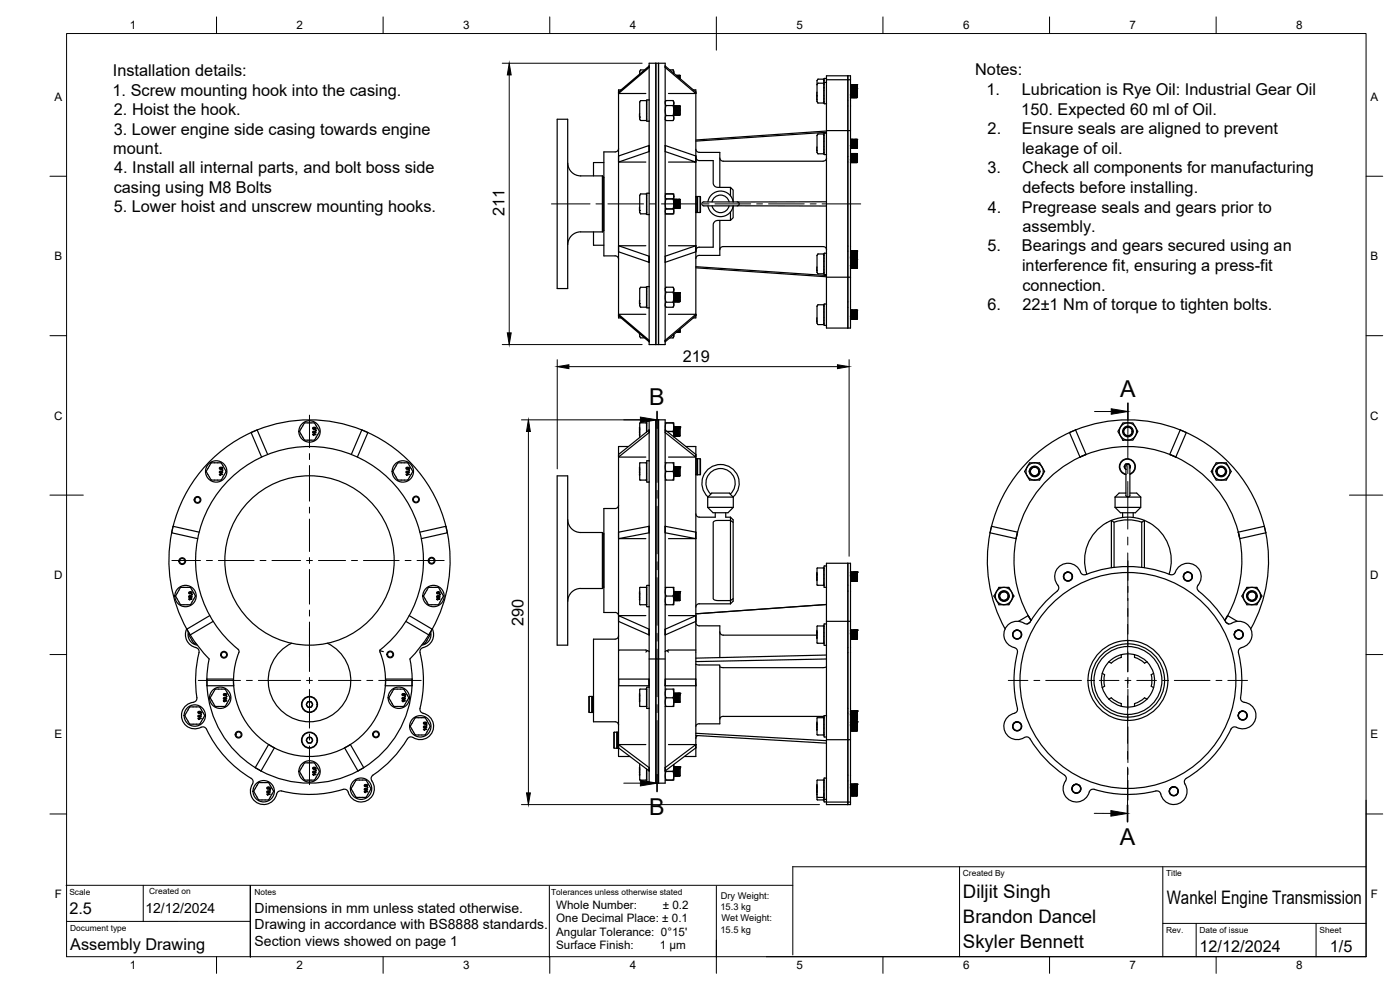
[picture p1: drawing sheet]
<svg xmlns="http://www.w3.org/2000/svg" width="420mm" height="297mm" viewBox="0 0 420 297" stroke-linecap="round" stroke-linejoin="round" font-family="sans-serif">
<defs><g id="words">
<g font-size="7">
<text x="336.2" y="119">A</text>
<text x="194.8" y="121.5">B</text>
<text x="194.8" y="244.5">B</text>
<text x="336.1" y="253.6">A</text>
</g>
<g font-size="5.6">
<text x="289" y="269.5">Diljit Singh</text>
<text x="350.2" y="271.3">Wankel Engine Transmission</text>
<text x="289" y="277.1">Brandon Dancel</text>
<text x="289" y="284.6">Skyler Bennett</text>
</g>
<g font-size="4.9">
<text x="33.9" y="22.8">Installation details:</text>
<text x="292.7" y="22.6">Notes:</text>
<text x="33.8" y="28.7">1. Screw mounting hook into the casing.</text>
<text x="296" y="28.5">1.</text>
<text x="306.7" y="28.5">Lubrication is Rye Oil: Industrial Gear Oil</text>
<text x="34.2" y="34.6">2. Hoist the hook.</text>
<text x="306.5" y="34.4">150. Expected 60 ml of Oil.</text>
<text x="34.1" y="40.4">3. Lower engine side casing towards engine</text>
<text x="296.4" y="40.3">2.</text>
<text x="306.7" y="40.3">Ensure seals are aligned to prevent</text>
<text x="34" y="46.2">mount.</text>
<text x="306.7" y="46.2">leakage of oil.</text>
<text x="34.2" y="52.1">4. Install all internal parts, and bolt boss side</text>
<text x="296.3" y="52">3.</text>
<text x="306.8" y="52">Check all components for manufacturing</text>
<text x="34.1" y="57.9">casing using M8 Bolts</text>
<text x="306.9" y="57.9">defects before installing.</text>
<text x="34.1" y="63.7">5. Lower hoist and unscrew mounting hooks.</text>
<text x="151.4" y="64.9" transform="rotate(-90 151.4 64.9)">211</text>
<text x="296.5" y="63.8">4.</text>
<text x="306.7" y="63.8">Pregrease seals and gears prior to</text>
<text x="306.9" y="69.6">assembly.</text>
<text x="296.4" y="75.4">5.</text>
<text x="306.7" y="75.4">Bearings and gears secured using an</text>
<text x="306.7" y="81.3">interference fit, ensuring a press-fit</text>
<text x="306.9" y="87.2">connection.</text>
<text x="296.4" y="93.1">6.</text>
<text x="306.9" y="93.1">22±1 Nm of torque to tighten bolts.</text>
<text x="204.9" y="108.6">219</text>
<text x="157.1" y="187.7" transform="rotate(-90 157.1 187.7)">290</text>
<text x="20.8" y="274.1">2.5</text>
<text x="21.1" y="285">Assembly Drawing</text>
<text x="360" y="285.5">12/12/2024</text>
<text x="399.1" y="285.7">1/5</text>
</g>
<g font-size="4.2">
<text x="43.6" y="273.8">12/12/2024</text>
<text x="76.4" y="273.8">Dimensions in mm unless stated otherwise.</text>
<text x="76.4" y="278.8">Drawing in accordance with BS8888 standards.</text>
<text x="76.4" y="283.8">Section views showed on page 1</text>
</g>
<g font-size="3.5">
<text x="39" y="8.8">1</text>
<text x="89" y="8.8">2</text>
<text x="139" y="8.8">3</text>
<text x="189" y="8.8">4</text>
<text x="239" y="8.8">5</text>
<text x="289" y="8.8">6</text>
<text x="339" y="8.8">7</text>
<text x="389" y="8.8">8</text>
<text x="16.3" y="30.2">A</text>
<text x="411.3" y="30.2">A</text>
<text x="16.3" y="78">B</text>
<text x="411.3" y="78">B</text>
<text x="16.2" y="125.9">C</text>
<text x="411.2" y="125.9">C</text>
<text x="16.2" y="173.7">D</text>
<text x="411.2" y="173.7">D</text>
<text x="16.3" y="221.6">E</text>
<text x="411.3" y="221.6">E</text>
<text x="16.4" y="269.4">F</text>
<text x="411.4" y="269.4">F</text>
<text x="166.9" y="272.7">Whole Number:</text>
<text x="198.9" y="272.7">± 0.2</text>
<text x="166.9" y="276.7">One Decimal Place: ± 0.1</text>
<text x="166.9" y="280.7">Angular Tolerance: 0°15'</text>
<text x="166.9" y="284.7">Surface Finish:</text>
<text x="198" y="284.7">1 μm</text>
<text x="39" y="290.8">1</text>
<text x="89" y="290.8">2</text>
<text x="139" y="290.8">3</text>
<text x="189" y="290.8">4</text>
<text x="239" y="290.8">5</text>
<text x="289" y="290.8">6</text>
<text x="339" y="290.8">7</text>
<text x="389" y="290.8">8</text>
</g>
<g font-size="2.8">
<text x="216.3" y="269.8">Dry Weight:</text>
<text x="216.2" y="273.1">15.3 kg</text>
<text x="216.2" y="279.8">15.5 kg</text>
<text x="216.5" y="276.5">Wet Weight:</text>
</g>
<g font-size="2.5">
<text x="289" y="262.9">Created By</text>
<text x="350" y="262.9">Title</text>
<text x="20.8" y="268.4">Scale</text>
<text x="44.8" y="268.2">Created on</text>
<text x="76.4" y="268.6">Notes</text>
<text x="165.4" y="268.6">Tolerances unless otherwise stated</text>
<text x="21.1" y="279.3">Document type</text>
<text x="350" y="279.9">Rev.</text>
<text x="360" y="279.9">Date of issue</text>
<text x="396" y="279.9">Sheet</text>
</g>
</g></defs>
<!-- layer: Visible -->
<g fill="none" stroke="#000" stroke-width=".36">
<path d="M194.8 19.8v.4M194.8 19.8l-9.2 7.8v.5l9.2-7.9M196.8 19h-2v84.4h2M196.8 19v84.4M196.8 19h.8v84.4h-.8M197.6 19h2v84.4h-2zM199.6 19.8l9.2 7.8v.4M199.6 19.8v.4M199.6 19.8v.4l9.2 7.9h-8.2M167.2 35.8h3.2v50.8h-3.2zM185.6 28.1h8.2M186.4 27h-.8v68.4h.8"/>
<path d="M192 34.1l-.1 1M192 30.6h.1M192 30.6l.2-.4 1.8 .1-.1 5.9h-1.6l-.3-.5v-5M193.4 21h-1.2l-.2 .4v.8M194 35.8h.1M194 30.6h.1M194.2 30h.6M194.2 30l-.1 6.3h.7M194.8 30h.1M199.6 35.8l.3 .4M199.9 30.2h2.1a1.33 1.33 0 0 1 0 1.5h-2.1a1.33 1.33 0 0 1 0-1.5zM199.9 31.7a5 5 0 0 0 0 3h2.1a5 5 0 0 0 0-3"/>
<path d="M199.9 34.7a1.33 1.33 0 0 0 0 1.5h2.1a1.33 1.33 0 0 0 0-1.5M199.9 30.2l-.3 .4M201 21h1l.2 1M202 30.2l.2 .4v5.2l-.2 .4M202.2 34.5h1.8M202.2 31.8h1.8M202.2 31.8l.3 2.7M202.3 31.8l.2 2.7zM202.6 31.8l.3 2.7M202.7 31.8l.2 2.7zM203 22.6h.1M203.1 31.8l.2 2.7-.2-2.7"/>
<path d="M203.1 22.6h.9M203.1 31.8l.2 2.7zM203.1 22.6h.1M203.5 31.8l.2 2.7M203.5 22.6v.5zM203.5 31.8l.2 2.7zM203.5 22.6l.1 .5M203.9 31.8l.1 2.5zM203.9 22.6v.9zM203.9 22.6l.1 .9zM204 33.1l-.1-1.3 .1 1.6M204 34.2v.3"/>
<path d="M204 31.8v1.3M204 33.1v1.2M204 31.8v2.7M204 22.6v.9M204 22.6l.1 1M208.1 27h.7v68.4h-.7M245.1 28.7h.1M245.1 29.9h.1M245.2 25.4v5.1l.3 .4h1.6M245.2 28.9v1M245.2 27.7v1M245.4 25l-.2 .4"/>
<path d="M245.5 25h1.6M245.5 23.8h1.6M245.5 24.9l-.1 .1M245.5 23.7l-.3 .5v1.2M247.1 24.9l.1 .2M247.1 23.7l.1 .5M247.2 25.4v.8M247.2 26.2l-.1 4.7M247.2 24.2v1.2M247.2 26.2v.3M247.2 30.5h.1M247.2 25.3h.1"/>
<path d="M247.2 24.1h.1M247.3 23.6v7.5M247.3 31l.1 .1M247.4 40h.7M247.4 23.5l.7 .1M247.4 24.7l.7 .1M247.4 40h-.1M247.4 23.5l-.1 .1M247.4 24.7l-.1 .1M248 39.7l-39.2 2.6M248 39.3l-39.2 2.7M248 23.9h7.2"/>
<path d="M248 39.2h7.2M248.1 31l-.7 .1M254.4 22.7v60.5zM255.2 23.9v-1.2h-7.2v60.5M255.2 28.3l.1 1-.1-1M255.2 29.2l.1 .1M255.2 29.1l.1 .2M255.2 39.2v44M255.2 23.9v15.3M255.2 29.3h2M255.2 26.6h2M255.2 25.4h2"/>
<path d="M255.5 26.6l.2 2.7-.2-2.7M255.5 25.4l.1 1.2zM255.5 26.6l.2 2.7M255.9 26.6l.2 2.7M255.9 25.4l.1 1.2zM255.9 26.6l.2 2.7zM256.3 26.6l.2 2.7M256.3 25.4l.1 1.2zM256.3 26.6l.2 2.7zM256.7 26.6l.2 2.7M256.7 25.4l.1 1.2zM257.1 26.6l.1 2.4z"/>
<path d="M257.1 26.6l.1 1.3M257.1 26.6l.1 1.5M257.1 25.4l.1 1.2M257.2 26.6l-.1-1.2 .1 1.2M257.2 29v.3M257.2 26.6v1.3M257.2 27.9v1.1M257.2 25.4v1.2M257.2 25.4l.1 1.3M257.2 26.6l.1 .1M257.3 26.7l-.1 2.6M170.4 48.9a3.9 3.9 0 0 0 3.9 3.9h6.5"/>
<path d="M180.8 52.8v16.8M180.8 52.8l.4 .4M181.2 53.2v16M181.2 53.2h.1M181.2 48.8h-3.1v4M185.6 44.6a1.01 1.01 0 0 1-1 1h-3.4v31.2h3.4a.97 .97 0 0 1 1 1M185.6 46.8l9.2-3.1v1.8l-9.2 3.1zM185.6 48.6h8.2M192.3 58.2h1.6M193.9 58.2v6h-1.6l-.3-.5v-5l.3-.5M194 58.6h.1M194.8 43.6v1.9"/>
<path d="M194.8 58h-.7v6.3h.7M199.6 58.2h2.6v1.5h-2.6M199.9 58.2h2.1a1.33 1.33 0 0 1 0 1.5h-2.1a1.33 1.33 0 0 1 0-1.5zM199.9 59.7a5 5 0 0 0 0 3h2.1a5 5 0 0 0 0-3M202.2 59.7v3h-2.6M202.2 59.8h1.8M202.2 59.8l.3 2.7-.2-2.7M202.2 59.8h.1M202.3 59.8l.2 2.7zM202.6 59.8l.3 2.7M202.7 59.8l.2 2.7M203.1 59.8l.2 2.7-.2-2.7"/>
<path d="M203.1 59.8h.1M203.1 59.8l.2 2.7zM203.5 59.8l.2 2.7M203.9 59.8l.1 2.5-.1-2.5M203.9 59.8l.1 1.3M203.9 59.8l.1 1.6M204 59.8v1.3M204 59.8v2.7M208.8 44.8a.98 .98 0 0 0 1 .9h6.2v10.5M208.8 46.8l-9.2-3.1v1.8l9.2 3.1h-8.2M208.8 47.2a1.01 1.01 0 0 0 1 1h4.2v6.6a1.41 1.41 0 0 0 1.4 1.4h3.8M208.8 46.8v1.8"/>
<path d="M208.9 59v4.8M208.9 59h-.1M208.9 59h.3M209.2 59v4.8M209.2 59v4.7l-.3 .1M209.4 59l.8 .1-.1 4.7M209.4 59v4.8M209.4 59l-.2 .1M210.1 59v4.8M216 47.4a.98 .98 0 0 0 1 1M217 48.4h30M219.2 58.8v-2.6l.8 .8v3.6"/>
<path d="M245.1 45.1v.1M245.2 44.1l-.1 1.1M245.4 40.3l-.2 .4v5l.3 .5h1.6M247.1 40.2l-1.7 .1M247.1 40.2l.1 .1M247.2 40.6l-.1 5.6M247.2 40.3v.3M247.2 40.6h.1M247.2 45.8h.1M247.3 40.1v6.2M247.3 46.3l.1 .1M248.1 47.4a.98 .98 0 0 1-1.1 1"/>
<path d="M248.1 46.3l-.7 .1M255.2 47.8l.1 1-.1-1M255.3 48.8h.1M255.2 43.5l.1 1-.1-.9M255.2 44.4l.1 .1M255.2 48.8h2M255.2 46.1h2M255.2 44.5h2M255.2 41.8h2M255.5 46.1l.2 2.7-.2-2.7M255.5 41.8l.2 2.7M255.5 46.1h.1"/>
<path d="M255.5 46.1l.2 2.7M255.9 46.1l.2 2.7M255.9 41.8l.2 2.7M255.9 46.1h.1M255.9 41.8l.2 2.7zM256.3 46.1l.2 2.7M256.3 41.8l.2 2.7M256.3 46.1h.1M256.3 41.8l.2 2.7zM256.7 46.1l.2 2.7-.2-2.7M256.7 41.8l.2 2.7M256.7 46.1h.1"/>
<path d="M256.7 41.8l.2 2.7zM257.1 46.1l.1 2.4zM257.1 41.8l.1 2.5zM257.1 46.1h.1M257.1 46.1l.1 1.3M257.1 46.1l.1 1.5M257.2 48.5v.3M257.2 46.1v1.3M257.2 47.4v1.1M257.2 46.1v2.7M257.2 43.1l-.1-1.3 .1 1.6M257.2 44.2v.3"/>
<path d="M257.2 41.8v1.3M257.2 43.1v1.2M257.2 41.8v2.7M178.1 69.6v4h3.1M180.8 69.6h-6.5a3.9 3.9 0 0 0-3.9 3.8M181.2 69.2h.1M181.2 69.2l-.4 .4M185.6 73.7l9.2 3.2v1.8l-9.2-3.1zM185.6 73.7h8.2M192 62.1l-.1 1M194 63.8h.1M194.8 76.9v1.8"/>
<path d="M199.6 76.9l9.2-3.2v1.9l-9.2 3.1zM199.9 62.7a1.33 1.33 0 0 0 0 1.5h2.1a1.33 1.33 0 0 0 0-1.5M200.6 73.7h8.2M202.2 62.7v1.5h-2.6M202.2 62.5h1.8M204 61.1v1.4M208.8 63.7l.1 .1M209.2 63.6l.2 .2M209.4 63.8h.7M209.8 74.2a1.01 1.01 0 0 0-1 1M211.2 60.6h10M211.2 60.6a.64 .64 0 0 0-.5 .8 .64 .64 0 0 0 .9 .4h8.6a1.09 1.09 0 0 0 1.6-.9l-.6-.3"/>
<path d="M212.5 61.8a3.8 3.8 0 0 0 3.7 3.2 3.8 3.8 0 0 0 3.8-3.2v3.5l-.8 .8M212.5 60.6a3.8 3.8 0 0 1 3.7-3.3 3.8 3.8 0 0 1 3.8 3.3M213.7 61.8a2.64 2.64 0 0 0 2.5 2 2.64 2.64 0 0 0 2.6-2M213.7 60.6a2.64 2.64 0 0 1 2.5-2.1 2.64 2.64 0 0 1 2.6 2.1M216 66.1v10.5h-6.2a.98 .98 0 0 0-1 1M216 74.9a.97 .97 0 0 1 1-.9h30a.98 .98 0 0 1 1.1 .9M219.2 63.6v2.5M219.2 66.1h-3.8a1.41 1.41 0 0 0-1.4 1.4v6.7h-4.2M221.4 61.8h26.6M245.4 76.3l-.2 .4v5l.3 .5h1.6M245.5 76.2h1.6M245.5 76.2l-.1 .1"/>
<path d="M247.1 76.2l.1 .4M247.2 76.6l-.1 5.6M247.2 76.6h.1M247.3 76.1v6.2M247.4 76h.7M247.4 76h-.1M248 60.5l-26.6 .1M255.2 77l.1 .8-.1-.7M255.2 79.5l.1 1-.1-.9M255.2 75.3h2M255.2 77.8h2M255.5 75.3l.1 2.5z"/>
<path d="M255.5 77.8l.2 2.7M255.5 75.3h.1M255.5 75.3l.2 2.5zM255.9 75.3l.1 2.5zM255.9 77.8l.2 2.7M255.9 75.3l.2 2.5zM255.9 77.8l.2 2.7zM256.3 75.3l.1 2.5zM256.3 77.8l.2 2.7M256.3 75.3l.2 2.5zM256.3 77.8l.2 2.7zM256.7 75.3l.1 2.5z"/>
<path d="M256.7 77.8l.2 2.7M256.7 75.3l.2 2.5zM256.7 77.8l.2 2.7zM257.1 75.3l.1 2.5zM257.1 77.8l.1 2.5zM257.2 76.6l-.1-1.3 .1 1.6M257.2 75.3v1.3M257.2 76.6v1.2M257.2 75.3l.1 2.6M257.2 79.1l-.1-1.3 .1 1.6M257.2 77.8v1.3M257.2 79.1v1.2"/>
<path d="M257.2 77.8v2.7M257.2 77.7v.1M185.6 94.3l9.2 7.8v.5l-9.2-7.9zM185.6 94.3h8.2M192 90.1l-.1 1.1M194 86.3v5.4M194 86.6h.1M194 91.8h.1M194 86.3l-1.7-.1-.3 .5v5l.3 .5h1.6l.1-.5M194.8 86h-.7v6.3h.7M199.6 91.8l.3 .4M199.9 86.2h2.1a1.33 1.33 0 0 1 0 1.5h-2.1a1.33 1.33 0 0 1 0-1.5z"/>
<path d="M199.9 87.7a5 5 0 0 0 0 3h2.1a5 5 0 0 0 0-3M199.9 90.7a1.33 1.33 0 0 0 0 1.5h2.1a1.33 1.33 0 0 0 0-1.5M199.9 86.2l-.3 .4M200.6 94.3h8.2M202 86.2l.2 .4v5.2l-.2 .4M202.2 90.5h1.8M202.2 87.8h1.8M202.2 87.8l.3 2.7zM202.3 87.8l.2 2.7M202.6 87.8l.3 2.7M202.9 90.5h.1M202.9 90.5l-.2-2.7 .2 2.7"/>
<path d="M203 99.7h1M203.1 87.8l.2 2.7M203.2 99.5l.1 .2zM203.3 99.5v.2zM203.5 87.8l.2 2.7M203.6 99.2l.1 .5M203.7 90.5h.1M203.7 90.5l-.2-2.7 .2 2.7M203.9 87.8l.1 2.5zM204 98.9v.6zM204 99.4v.3M204 89.1l-.1-1.3 .1 1.6"/>
<path d="M204 89.1v1.4M204 87.8v1.3M204 87.8v2.7M204 98.8v.7M204.1 98.7l-.1 1M208.8 80.4l39.2 2.6M208.8 80l39.2 2.7M208.8 94.3l-9.2 7.8M208.8 94.3v.4l-9.2 7.9v-.5M245.1 81.1l.1 .1M245.1 96.4h.1M245.2 95.4l-.1 1"/>
<path d="M245.2 80.1v1M245.4 91.5l-.2 .4v5.1l.3 .4h1.6M247.1 91.4l-1.7 .1M247.1 91.4l.1 .2M247.2 91.9l-.1 5.5M247.2 91.6v.3M247.2 91.8h.1M247.2 97h.1M247.2 81.8h.1M247.3 91.3v6.2M247.3 82.3l.1 .1M247.3 97.5l.1 .1"/>
<path d="M247.4 91.2l.7 .1M247.4 91.2l-.1 .1M248 83.2v15.2h7.2v-15.2M248 83.2h7.2M248.1 82.3l-.7 .1M248.1 97.5l-.7 .1M254.4 83.2v15.2zM255.2 94.7l.1 1.1-.1-1M255.2 95.7l.1 .1M255.2 95.6l.1 .2M255.2 80.4l.1 .1M255.2 95.8h2"/>
<path d="M255.2 93.1h2M255.2 80.5h2M255.5 93.1l.2 2.7M255.9 93.1l.2 2.7M255.9 93.1l.2 2.7zM256.3 93.1l.2 2.7M256.3 93.1l.2 2.7zM256.7 93.1l.2 2.7M256.7 93.1l.2 2.7zM257.1 93.1l.1 2.4zM257.2 94.4l-.1-1.3 .1 1.5M257.2 95.5v.3"/>
<path d="M257.2 93.1v1.3M257.2 94.4v1.1M257.2 93.1v2.7M257.2 80.2v.3M191.9 100.1l.1 .2M191.9 100.3l.1 .1M192 100.1l.2 1.2 1.2 .1M194.8 102.1v.5M199.6 102.1v.5M201 101.4h1l.2-1-.2 1M63.3 138.9l-1.4 2.5M63.5 138.9h2.8"/>
<path d="M63.5 138.8l-.2 .1M66.3 138.8l.1 .1M66.4 138.9l1.4 2.5M80.3 136.4l-3.1-7.4-1.8 .8 3.1 7.3M89.9 129.4l1.4 2.6M91.3 126.9l-1.4 2.5M91.4 126.9h3l1.4 2.5M93.8 130.3l1 .1h-.8l.1 .3zM93.9 129.5l.1-.1a.42 .42 0 0 1 .6-.1 .42 .42 0 0 1 .1 .6 .46 .46 0 0 1-.6 .1 .46 .46 0 0 1-.2-.5zM93.9 128.3h.1a.44 .44 0 0 1 .6-.2 .44 .44 0 0 1 .1 .7v-.4l-.3-.1a.31 .31 0 0 1-.1 .5 .31 .31 0 0 1-.4-.1 .31 .31 0 0 1 0-.4zM94 129.5l.7 .1a.41 .41 0 0 1-.4 .3 .41 .41 0 0 1-.3-.3zM95.8 129.5l-1.4 2.5h-3"/>
<path d="M95.9 129.4v.1M105.4 136.4l3.2-7.4 1.8 .8-3.1 7.3M119.3 138.9l-1.4 2.5M119.5 138.9h2.8M119.5 138.8l-.1 .1M122.3 138.8l.1 .1M122.4 138.9l1.4 2.5M185.6 137.1h8.2M188.6 134h-3v61M192 128.8h.1M191.9 128.5v.3M191.9 129.7l.1 .2"/>
<path d="M191.9 129.9l.1 .1M191.9 130.4l.1 .3M191.9 130.4h.1M192 129v.2M192 130.3v1M192 128.2v.3M192 129.3v.4M192 130.3l-.1 .1M192.1 138.9h1.9M192.1 126.9h1.8M192.1 138.8l-.1 3.5M192.1 126.9l-.1 3.4"/>
<path d="M193.9 126.9h.1M193.9 138.8l.1 .2M193.9 126.9l.1 .1M194 138.9v.1M194 139v4.9M194 126.9v.1M194 127v2.6M194 138.9h.1M194 126.9h.1M194.8 126h4.8v109h-4.8zM194.8 129v.8M194.8 129l-9.2 7.4v.7l9.2-7.3"/>
<path d="M194.8 126.3l-.7 .1v3.2M194.8 138.3h-.7v6.3h.7M199.6 138.9h2.6v3.9M199.6 126.9h2.6v2.6h-2h1.8a3.7 3.7 0 0 0 0-2.6h-2.1l-.3 1.3 .1 .9M199.9 138.9a3.8 3.8 0 0 0 0 2.6h2.1a3.8 3.8 0 0 0 0-2.6M202 129.5l.2 1.6v-1.6M202.2 128.1h.2M202.2 130.8h1.8M202.4 128.1l.2 2.7M202.4 128.1h1.6M202.4 128.1l.2 2.7zM202.8 128.1l.2 2.7"/>
<path d="M203.2 128.1l.1 2.7zM203.2 128.1l.2 2.7M203.6 128.1l.2 2.7zM203.6 128.1l.2 2.7M204 128.1v.6zM204 128.6v2.2M204 128.1v.6M204 128.1v2.7M204 128.1v.1M205.8 134h3v69.8M208.8 137.1v-.8l-9.2-7.3v.8l9.2 7.3h-8.2M208.9 137.6v4.8"/>
<path d="M208.9 137.6l-.1 .1M208.9 137.6h.3M209.2 137.6v4.8M209.2 137.6v4.8h-.3M209.4 137.6l.8 .2-.1 4.6M209.4 137.6v4.8M209.4 137.6l-.2 .2M210.1 137.6v4.8M309 138.9h2.2a.79 .79 0 0 1 1.2 .6l.7 1.3a.79 .79 0 0 1 0 1.3l-.7 1.3a.79 .79 0 0 1-1.2 .6h-1.4a.79 .79 0 0 1-1.2-.6l-.7-1.3a.79 .79 0 0 1 0-1.3zM321 129.8l1.8-.8 3.1 7.4-1.8 .7M321 129.8l3.1 7.3M321 129.8a42.2 42.2 0 0 0-23.4 28.1"/>
<path d="M324.1 137.1a34.2 34.2 0 0 0-18.7 22.6M337 126.9h3l1.5 2.6-1.5 2.6h-3l-1.5-2.6zM337.4 128.6l1.1-.5zM338.6 128.1a1.34 1.34 0 0 1 1.2 1.7 1.34 1.34 0 0 1-1.9 .9 1.34 1.34 0 0 1-.4-2.1M339.1 140a.65 .65 0 0 0-.9-.6 .65 .65 0 0 0-.3 1v8.3a.64 .64 0 0 0 .6 .4 .64 .64 0 0 0 .6-.4v-8.7M351 136.4l1.9 .7M351 136.4a34.2 34.2 0 0 0-26.9 .7M352.9 137.1a34.2 34.2 0 0 1 18.7 22.6M354.2 129a42.2 42.2 0 0 0-33.2 .8M354.2 129l1.8 .8M354.2 129l-3.2 7.4M356 129.8l-3.1 7.3"/>
<path d="M356 129.8a42.2 42.2 0 0 1 23.4 28.1M365 138.9h2.2a.79 .79 0 0 1 1.2 .6l.7 1.3a.79 .79 0 0 1 0 1.3l-.7 1.3a.79 .79 0 0 1-1.2 .6h-1.4a.79 .79 0 0 1-1.2-.6l-.7-1.3a.79 .79 0 0 1 0-1.3zM59.8 159.7l-7.9-1.8-.4 2 7.8 1.7M65.8 142.3l1 .1h-.8l.1 .2zM65.9 141.5l.1-.1a.43 .43 0 0 1 .6-.1 .43 .43 0 0 1 .1 .6l-.2 .1a.43 .43 0 0 1-.5 0 .43 .43 0 0 1-.1-.5zM65.9 140.3l.1-.1a.45 .45 0 0 1 .6-.1 .45 .45 0 0 1 .1 .7v-.4l-.3-.1a.31 .31 0 0 1-.1 .4 .31 .31 0 0 1-.4 0 .31 .31 0 0 1 0-.4zM66 141.5l.7 .1a.39 .39 0 0 1-.4 .2 .39 .39 0 0 1-.3-.3zM67.9 141.4l-1.6 2.6h-2.9l-1.5-2.6M121.8 142.3l1 .1h-.8l.1 .2zM121.9 141.5l.1-.1a.43 .43 0 0 1 .6-.1 .43 .43 0 0 1 .1 .6l-.1 .1a.43 .43 0 0 1-.6 0 .43 .43 0 0 1-.1-.5zM121.9 140.3l.1-.1a.45 .45 0 0 1 .6-.1 .45 .45 0 0 1 .1 .7v-.4l-.3-.1a.31 .31 0 0 1-.1 .4 .31 .31 0 0 1-.4 0 .31 .31 0 0 1 0-.4zM122 141.5l.7 .1a.39 .39 0 0 1-.4 .2 .39 .39 0 0 1-.3-.3z"/>
<path d="M123.9 141.4l-1.6 2.6h-2.9l-1.5-2.6M126 159.7l7.8-1.8 .5 2-7.9 1.7M167.2 142.8h3.2v50.8h-3.2zM170.4 155.9a3.9 3.9 0 0 0 3.9 3.9h6.5M180.8 159.8v16.8M180.8 159.8l.4 .4M185.6 151.6a1.01 1.01 0 0 1-1 1h-3.4v31.2h3.4a.97 .97 0 0 1 1 1M192 140.8h.1M191.9 140.5v.3M191.9 141.7l.1 .2M191.9 141.9l.1 .1M191.9 142.4l.1 .2"/>
<path d="M191.9 142.4h.1M192 141v.2M192 142.3l.1 1.7M192 140.2v.3M192 141.3v.4M192 142.3l-.1 .1M192.1 144h1.8M193.9 144h.1M194 143.9v.1M194 143.9l-.1 .1M194 144h.1M194.8 157.9v2"/>
<path d="M194.8 157.9l-9.2 1.8v1.9l9.2-1.7M199.6 157.9l9.2 1.8v1.9M199.6 144h.3M199.6 157.9v2M199.6 157.9v2l9.2 1.7h-8.2M199.9 141.5a3.7 3.7 0 0 0 0 2.5h2.1a3.7 3.7 0 0 0 0-2.5M202.2 140.1l.4 2.7M202.2 142.8v1.2h-.2M202.2 142.8h1.8M202.4 140.1l.2 2.7zM202.8 140.1l.2 2.7zM202.8 140.1l.2 2.7"/>
<path d="M203.2 140.1l.1 2.7zM203.2 140.1l.2 2.7M203.6 140.1l.2 2.7zM203.6 140.1l.2 2.7M204 140.1v.6zM204 140.6v2.2M204 140.1h-1.6l.2 2.7M204 140.1v.6M204 140.1v2.7M208.8 142.4h.1M209.2 142.3l.2 .1M209.4 142.4h.7"/>
<path d="M212.4 152.2h7.7M212.4 149.1h7.7M212.4 149.1v3.1M212.4 149.1h.1M212.5 149.1a5.6 5.6 0 0 1-.3-8 5.6 5.6 0 0 1 8.1 0 5.6 5.6 0 0 1-.3 8M213.3 148.2l-.9 .9M213.3 148.2a2.95 2.95 0 0 1 2.5-.3h3.1l.3 .3M213.3 148.2a4.4 4.4 0 0 1-.2-6.3 4.4 4.4 0 0 1 6.3 0 4.4 4.4 0 0 1-.2 6.3M214.7 153.8v1.4h-4.9a1.01 1.01 0 0 1-1-1M217.8 153.8v1.4h1.4M219.2 148.2l.8 .9M219.2 156.2l.8 .5v22.9l-.8 .6z"/>
<path d="M219.2 155.2l.8 .8v.7M219.2 155.2v1h-3.8a1.08 1.08 0 0 0-1.4 1.2v21.6a1.04 1.04 0 0 0 .4 1 1.04 1.04 0 0 0 1 .2h3.8M220 149.1h.1M220.1 149.1v3.1l-1.6 1.6h-4.5l-1.6-1.6M297.1 159.9l7.8 1.7M297.1 159.9a42.2 42.2 0 0 0 4.5 28.8M297.6 157.9l-.5 2M297.6 157.9l7.8 1.8M305.4 159.7l-.5 1.9M308.9 141.5a1.6 1.6 0 0 1 1.6-1.6 1.6 1.6 0 0 1 1.6 1.6M308.9 141.5a1.6 1.6 0 0 0 1.6 1.6 1.6 1.6 0 0 0 1.6-1.6M309.4 140.6l1.1-.5z"/>
<path d="M309.5 140.5a1.43 1.43 0 0 0 .6 2.3 1.43 1.43 0 0 0 1.9-1.3h.1M310.5 140.1a1.34 1.34 0 0 1 1.3 1.7 1.34 1.34 0 0 1-1.9 .9 1.34 1.34 0 0 1-.4-2.1M310.6 140.1h-.4a1.5 1.5 0 0 0-1.3 1.4M334.4 156.7a12.2 12.2 0 0 1 8.3 0M334.6 152.2h7.7M334.6 149.1h7.7M334.6 149.1v3.1M336.9 153.8v1.5M337.9 140.8h.1M337.9 147.9h-2l-1.3 1.2M339.1 140.3a.86 .86 0 0 0-.6-1 .86 .86 0 0 0-1 .4 .86 .86 0 0 0 .4 1.2M339.1 147.9h2l1.2 1.2"/>
<path d="M339.1 140.5a.92 .92 0 0 0-.3-1.2 .92 .92 0 0 0-1.3 .3 .92 .92 0 0 0 .4 1.2M339.1 142.2a2.28 2.28 0 0 0 1-3.6 2.28 2.28 0 0 0-3.7 .3 2.28 2.28 0 0 0 1.5 3.4M339.1 142.3a2.4 2.4 0 0 0 1.1-3.8 2.4 2.4 0 0 0-3.9 .3 2.4 2.4 0 0 0 1.6 3.6M340.1 153.8v1.5M342.3 149.1v3.1l-1.6 1.6h-4.4l-1.7-1.6M343.5 156.2l1.3 .6M343.5 156.2l-.9 .5v13.5M343.5 156.2v14.1M343.5 156.1a13 13 0 0 0-13.9 2.6 13 13 0 0 0-3.4 13.6M344.9 156.8a13 13 0 0 1 6 15.5M365.4 140.6l1.1-.5zM365.5 140.5a1.43 1.43 0 0 0 .6 2.3 1.43 1.43 0 0 0 1.9-1.3h.1"/>
<path d="M366.6 140.1a1.34 1.34 0 0 1 1.2 1.7 1.34 1.34 0 0 1-1.9 .9 1.34 1.34 0 0 1-.4-2.1M366.6 140.1h-.4a1.5 1.5 0 0 0-1.3 1.4M371.6 159.7l.5 1.9M379.4 157.9l.5 2M379.4 157.9l-7.8 1.8M379.9 159.9a42.2 42.2 0 0 1-4.5 28.8M379.9 159.9l-7.8 1.7M52.7 178.8l1.5-2.6h2.9l1.5 2.6M52.7 178.9l1.4 2.5M52.7 178.8v.1M56.6 179.7l1 .1h-.7v.2zM56.7 177.7l.1-.1a.44 .44 0 0 1 .6-.1 .44 .44 0 0 1 .1 .7v-.4l-.4-.1a.31 .31 0 0 1 .1 .4 .31 .31 0 0 1-.4 .1 .31 .31 0 0 1-.1-.5z"/>
<path d="M56.7 178.9l.1-.1a.43 .43 0 0 1 .6-.1 .43 .43 0 0 1 0 .6 .46 .46 0 0 1-.5 .1 .46 .46 0 0 1-.2-.5zM56.7 179l.4-.2 .4 .2-.5 .2zM58.6 178.9l-1.4 2.5M58.7 178.8v.1M127.1 178.9l1.4 2.5M131 179.7l1 .1h-.7v.2zM131.1 177.7l.1-.1a.44 .44 0 0 1 .6-.1 .44 .44 0 0 1 .1 .7v-.4l-.3-.1a.31 .31 0 0 1 0 .4 .31 .31 0 0 1-.5 0 .31 .31 0 0 1 0-.4zM131.1 178.8h.1a.45 .45 0 0 1 .6-.1 .45 .45 0 0 1 .2 .6h-.2a.44 .44 0 0 1-.6 .1 .44 .44 0 0 1-.1-.6zM131.2 178.9h.6l.1 .2a.42 .42 0 0 1-.4 .2 .42 .42 0 0 1-.3-.3zM131.6 176.3l1.5 2.6M131.6 176.3l-3-.1-1.5 2.7M133.1 178.9l-1.5 2.5"/>
<path d="M174.3 176.6h6.5M174.3 176.6a3.9 3.9 0 0 0-3.9 3.8M181.2 160.2v16M181.2 176.2h.1M181.2 160.2h.1M181.2 176.2l-.4 .4M185.6 161.6h8.2M192 178.2h.1M191.9 177.9v.3M191.9 179l.1 .3M191.9 179.3l.1 .1M191.9 179.8l.1 .2"/>
<path d="M191.9 179.8h.1M192 178.4v.1M192 179.7l.1 1.7M192 177.6v.3M192 178.7v.3M192 179.7l-.1 .1M192.1 176.2h1.8M192.1 176.2l-.1 3.5M193.9 176.2h.1M193.9 176.2l.1 .2M194 176.2v.2M194 176.4v4.9"/>
<path d="M194 176.2h.1M194.8 175.7h-.7v6.3h.7M199.6 176.2h2.6v5.2h-.2M199.9 176.2a3.8 3.8 0 0 0 0 2.6h2.1a3.8 3.8 0 0 0 0-2.6M199.9 178.8a3.8 3.8 0 0 0 0 2.6h2.1a3.8 3.8 0 0 0 0-2.6M202.2 177.5h.2M202.4 177.5l.2 2.7M202.4 177.5h1.6M202.4 177.5h.1M202.8 177.5l.2 2.7-.2-2.7M202.8 177.5h.1M202.8 177.5l.2 2.7"/>
<path d="M203.2 177.5l.1 2.7M203.2 177.5h.1M203.2 177.5l.2 2.7M203.6 177.5l.2 2.7M203.6 177.5h.1M204 177.5v.6zM204 177.5h.1M204 178v2.2M204 177.5v.6M204 177.5v2.7M220 179.6v.8l-.8 .8M245.2 172.4h.1"/>
<path d="M245.1 172.1v.3M245.1 173.2l.1 .2M245.1 173.4l.1 .1M245.1 174l.1 .2M245.1 174h.1M245.2 172.5v.2M245.2 173.8v1.8h2M245.2 171.7v.4M245.2 172.9v.3M245.2 173.8l-.1 .2M247.1 170.4l.1 .1M247.2 170.4h-2v3.4"/>
<path d="M247.2 170.4v.1M247.2 170.5v5M247.2 175.5v.1M247.2 175.5l-.1 .1M247.2 175.6h.1M247.2 170.4h.1M247.3 169.9v6.2M247.3 176.1l.1 .1M247.4 169.8l.7 .1M247.4 176.2h.6M247.4 169.8l-.1 .1M248.1 176.1l-.1 .1"/>
<path d="M254.4 177.3v64.1zM254.4 169v8.3zM255.2 171.7l.2 2.7M255.2 172.5l.2 1.9M255.2 172.4l.2 2M255.2 171.7h.4M255.2 174.4h2M255.6 171.7l.2 2.7M255.6 171.7h1.6M255.6 171.7l.2 2.7zM256.2 174.4l-.2-2.7 .2 2.7M256.4 171.7l.2 2.7-.2-2.7"/>
<path d="M256.8 171.7l.2 2.7zM256.8 171.7l.2 2.7M257.2 171.7v.5zM257.2 172.2v2.2M257.2 171.7v.5M257.2 171.7v2.7M257.2 171.7h.1M299.7 178.8a1.6 1.6 0 0 1 1.6-1.6 1.6 1.6 0 0 1 1.6 1.6M299.7 178.8a1.6 1.6 0 0 0 1.6 1.6 1.6 1.6 0 0 0 1.6-1.6M299.8 176.2h2.2a.79 .79 0 0 1 1.2 .7l.7 1.2a.79 .79 0 0 1 0 1.4l-.7 1.2a.79 .79 0 0 1-1.2 .7h-1.4a.78 .78 0 0 1-1.2-.7l-.7-1.2a.79 .79 0 0 1 0-1.4zM300.3 177.9a1.43 1.43 0 0 0 .6 2.3 1.43 1.43 0 0 0 1.9-1.4h.1M300.4 177.8l.9-.3-.6 .1-.5 .5z"/>
<path d="M301.3 177.5a1.34 1.34 0 0 1 1.3 1.7 1.34 1.34 0 0 1-1.9 .8 1.34 1.34 0 0 1-.5-2M301.4 177.5h-.6a1.48 1.48 0 0 0-1.1 1.3M304.9 161.6a34.2 34.2 0 0 0 3.7 23.1M317.3 177.3a40.9 40.9 0 0 0-8.6 9.8l-.7 .1-.6-.2M317.5 175.6l.2 .9-.4 .8M317.5 175.6a4 4 0 0 1 1.2-6.2 4 4 0 0 1 5.7 2.6l.8 .5a40.4 40.4 0 0 1 14.9-2.5 36.7 36.7 0 0 1 11.4 2.5l.9-.3a4.8 4.8 0 0 1 3.9-3.2 4.1 4.1 0 0 1 3.9 2.4 4.1 4.1 0 0 1-.8 4.5l-.1 .9 .4 .5M319.7 171.9l-.3 .3 .6-.5h.5zM320.6 171.6a1.34 1.34 0 0 1 1.2 1.7 1.34 1.34 0 0 1-1.9 .9 1.34 1.34 0 0 1-.4-2.1M334.3 170.2v-13.5l-.8-.5v14.1M355.6 172l1-.3-.7 .1-.5 .4zM356.5 171.6a1.34 1.34 0 0 1 1.3 1.7 1.34 1.34 0 0 1-1.9 .9 1.34 1.34 0 0 1-.4-2.1M359.7 177.3a36.4 36.4 0 0 1 8.4 9.6l.9 .3a4.5 4.5 0 0 1 6 .8 4.1 4.1 0 0 1-2.7 6.4l-.6 .8v.6"/>
<path d="M372.1 161.6a34.2 34.2 0 0 1-3.7 23.1M374.1 178.8a1.6 1.6 0 0 1 1.6-1.6 1.6 1.6 0 0 1 1.6 1.6M374.1 178.8a1.6 1.6 0 0 0 1.6 1.6 1.6 1.6 0 0 0 1.6-1.6M374.2 176.2h2.2a.78 .78 0 0 1 1.2 .7l.7 1.2a.79 .79 0 0 1 0 1.4l-.7 1.2a.78 .78 0 0 1-1.2 .7h-1.4a.79 .79 0 0 1-1.2-.7l-.7-1.2a.79 .79 0 0 1 0-1.4zM374.6 178l1.2-.5zM374.7 177.9a1.43 1.43 0 0 0 .6 2.3 1.43 1.43 0 0 0 1.9-1.4h.1M375.8 177.5a1.34 1.34 0 0 1 1.2 1.7 1.34 1.34 0 0 1-1.9 .8 1.34 1.34 0 0 1-.4-2M375.9 177.5h-.4a1.5 1.5 0 0 0-1.4 1.3M54.1 181.4h3.1M56 188.7a4.1 4.1 0 0 0 3.1 5.7l.6 .8v.6M56.5 189.6a3.2 3.2 0 0 0 2.7 4M56.8 190.1l-.1 .4 1.4 2.4 .7 .1"/>
<path d="M59.7 195.8a34.2 34.2 0 0 0-.6 13.5M62.9 184.7l-6.9 4.1 1.1 1.7 6.9-4.1M87.5 193a12.4 12.4 0 0 0-4.3 18.9 12.4 12.4 0 0 0 19.4 0 12.4 12.4 0 0 0-4.3-18.9M114 195.2l1 .3M114 195.6v-.4a34.2 34.2 0 0 0 4.2-50.1 34.2 34.2 0 0 0-50.3-.2 34.2 34.2 0 0 0 3.7 50.1l.1 .2a23.4 23.4 0 0 0 4.8 24.8 22.8 22.8 0 0 0 28.8 3.3 22.8 22.8 0 0 0 8.7-27.7M122.8 184.7l6.9 4.1-1 1.7-6.9-4.1M123 197.7a42.2 42.2 0 0 0-.4-59.5 42.2 42.2 0 0 0-59.5 0 42.2 42.2 0 0 0-.3 59.5l-.7 6.1M123 197.7l.6 3.8 .1 4.3M126 195.8a35.2 35.2 0 0 1 0 17.1l.4 .8 .6 .3M127.7 192.9l-.7 .1M128.5 181.4h3.1M128.9 190.1l.2 .4-1.4 2.4"/>
<path d="M129.3 189.6a3.2 3.2 0 0 1-2.7 4M129.8 188.7a4.1 4.1 0 0 1-3.1 5.7l-.6 .8v.6M185.6 190.8a1.04 1.04 0 0 1-1 1h-6.5v24.8h6.5a1.01 1.01 0 0 1 1 1M185.6 184.7l9.2 4.1v1.7l-9.2-4.1zM185.6 184.7h8.2M192.1 181.4h1.8M193.9 181.4h.1M194 181.3v.1M194 181.3l-.1 .1M194 181.4h.1M194.3 195.2l-.5 .5M194.8 197.7h2v-71.7v71.7h.8v-71.7v71.7h2"/>
<path d="M194.8 195.5l-1-.5h-8.2v32h3.4M194.8 188.8v1.7M196.8 197.7v37.3M197.6 197.7v37.3M199.6 181.4h.3M199.6 188.8v1.7M200.2 195.2l.4 .5M200.6 184.7h8.2l-9.2 4.1M202.2 180.2h1.8M202.6 180.2h.1M203.8 180.2h.1M208.8 199.2l1 .3h6.2v17.7h-6.2"/>
<path d="M208.8 186.8a1.01 1.01 0 0 0 1 1h6.2v9.5M208.8 195h-8.2l-1 .5M208.8 186.4l-9.2 4.1v-1.7M208.8 184.7v1.7M209.8 181.2h9.4M209.8 181.2a1.01 1.01 0 0 0-1 1M216 189.6a1.01 1.01 0 0 0 1 1h28.1M219.2 180.2v1M245.2 189.8h.1M245.1 189.5v.3M245.1 190.6l.1 .2M245.1 190.8l.1 .1"/>
<path d="M245.1 191.4l.1 .2M245.1 191.4h.1M245.2 189.9v.2M245.2 191.2v1.8h2M245.2 189.1v.4M245.2 190.3v.3M245.2 191.2l-.1 .2M247.1 187.8l.1 .1M247.2 187.8h-2v3.4M247.2 187.8v.1M247.2 187.9v5M247.2 192.9v.1"/>
<path d="M247.2 192.9l-.1 .1M247.2 187.8h.1M247.2 193h.1M247.3 187.3v6.2M247.3 193.5l.1 .1M247.4 187.2l.7 .1M247.4 193.6h.6M247.4 187.2l-.1 .1M248 186.4v55h7.2v-.7M248 186.4v-17.4h7.2v17.4M248 197.7l-39.2 .8M248 196.5l-39.2 1"/>
<path d="M248 181.4l-39.2 2.8 39.2-2.8M248 186.4h7.2M248.1 193.5l-.1 .1M255.2 189.1l.2 2.7M255.2 189.9l.2 1.9M255.2 189.8l.2 2M255.2 189.1h.4M255.2 186.4v27.6M255.2 191.8h2M255.6 189.1l.2 2.7M255.6 189.1h1.6M255.6 189.1l.2 2.7z"/>
<path d="M256.2 191.8l-.2-2.7 .2 2.7M256.4 189.1l.2 2.7-.2-2.7M256.8 189.1l.2 2.7zM256.8 189.1l.2 2.7M257.2 189.1v.5zM257.2 189.6v2.2M257.2 189.1v.5M257.2 189.1v2.7M257.2 189.1h.1M304.3 189.4l1-.3-1.1 .5zM305.3 189a1.34 1.34 0 0 1 1.3 1.7 1.34 1.34 0 0 1-1.9 .9 1.34 1.34 0 0 1-.5-2.1M305.4 195.8a35.2 35.2 0 0 0 0 17.1l-.4 .8-.6 .3"/>
<path d="M307.4 187a4 4 0 0 0-5.9 2.1 4 4 0 0 0 3.2 5.3l.6 .8v.6M308.6 184.7l-2.9 1.7M308.6 184.7l.8 1.5zM309.1 186.7l-.9 .5M336.5 196.4v.8l-1.6 .7-1.4 1.1-.7-.4M336.5 196.4a8 8 0 0 0-5.7 5.6M340.5 196.4v.9l1.6 .6 1.4 1.1 .7-.4M340.5 196.4l2.3 1 1.4 1.2M340.5 196.4l-1.7-.2-2.3 .2M344.2 198.6l1.4 1.8 .6 1.6M367.9 186.7l.9 .5M368.4 184.7l-.8 1.5z"/>
<path d="M368.4 184.7l2.9 1.7M370.9 189.3l-.3 .3 .7-.5h.5zM371.7 195.8a35.3 35.3 0 0 1 .6 13.8l.5 .9 .6 .2M371.8 189a1.34 1.34 0 0 1 1.3 1.7 1.34 1.34 0 0 1-1.9 .9 1.34 1.34 0 0 1-.5-2.1M58 210.7a4 4 0 0 0-3.4 5.2 4 4 0 0 0 5.7 2.3M59.1 209.3l-.3 .9-.8 .5M59.4 215.5l1 .2h-.8v.2zM59.5 213.5a.44 .44 0 0 1 .7-.1 .44 .44 0 0 1 0 .6v-.4l-.3-.1a.3 .3 0 0 1 0 .5 .3 .3 0 0 1-.4-.1 .3 .3 0 0 1 0-.4zM59.5 214.7l.1-.1a.44 .44 0 0 1 .6-.1 .44 .44 0 0 1 .1 .6l-.2 .1a.42 .42 0 0 1-.5 0 .42 .42 0 0 1-.1-.5zM59.5 214.8l.8 .1-.6 .2zM60 212.2l1.4 2.5-1.4 2.5M60 212.1h-3.1l-1.4 2.6 1.4 2.6 3.1-.1"/>
<path d="M60.3 218.2l.6-.1 .9 .4a35.2 35.2 0 0 0 13.8 15.2l.4 .9a4.5 4.5 0 0 0 .7 6 4.1 4.1 0 0 0 6.4-2.7l.5-.4a2.37 2.37 0 0 1 2.2 .1 36.9 36.9 0 0 0 17.8-.8l.6 .3a4.5 4.5 0 0 0 4.3 3.5 4 4 0 0 0 3.1-6.3M62.1 203.8v1.9M62.1 203.8v2M62.1 205.8a30.8 30.8 0 0 0 14.5 24.5M62.1 203.8l8-.1v2h-8M63.1 209.3l1.5-2.5h3l1.4 2.5M67 210.2l1 .1h-.8l.1 .3zM67.1 208.2h.1a.44 .44 0 0 1 .6-.1 .44 .44 0 0 1 .1 .6v-.4l-.4-.1a.3 .3 0 0 1 0 .5 .3 .3 0 0 1-.4-.1 .3 .3 0 0 1 0-.4zM67.1 209.3h.1a.42 .42 0 0 1 .6-.1 .42 .42 0 0 1 0 .6 .44 .44 0 0 1-.6 .1 .44 .44 0 0 1-.1-.6zM67.2 209.5l.7 .1-.5 .1zM69 209.3l-1.4 2.6-.6 .1h-2.4l-1.5-2.7M92.4 210.6h.9"/>
<path d="M92.4 210.6l-.5 .8M92.4 210.6l-.4 .8M93.3 210.6a.93 .93 0 0 1 0 1.6 .93 .93 0 0 1-1.4-.8M93.4 210.6h-1M93.4 210.6a.92 .92 0 0 1 0 1.6 .92 .92 0 0 1-1.4-.8M115.7 203.8h8l-.1 1.9h-8zM116.7 209.3l1.6-2.5h2.9l1.4 2.5M120.6 210.2l1 .1h-.7v.3zM120.7 208.3l.1-.1a.44 .44 0 0 1 .6-.1 .44 .44 0 0 1 .1 .6v-.4l-.3-.1a.31 .31 0 0 1 0 .4 .31 .31 0 0 1-.5 .1 .31 .31 0 0 1 0-.4zM120.7 209.4l.1-.1a.42 .42 0 0 1 .6-.1 .42 .42 0 0 1 .1 .6 .46 .46 0 0 1-.6 .1 .46 .46 0 0 1-.2-.5zM120.8 209.5l.7 .1-.5 .1zM122.7 209.3l-1.5 2.6-.6 .1h-2.4l-1.5-2.7"/>
<path d="M123.1 218l1.5 2.5M123.2 217.9v.1M123.7 205.8a30.8 30.8 0 0 1-14.5 24.5M124.6 215.4h3.1M124.6 215.4l-1.5 2.5M127 214a4 4 0 0 1 2.7 5.6 4 4 0 0 1-6 1.5h-.7a2.32 2.32 0 0 0-1.4 1.7 35.6 35.6 0 0 1-9.9 10l-.3 .9 .2 .6M127.1 218.8l1 .1h-.8v.2zM127.1 216.8l.1-.1a.44 .44 0 0 1 .7-.1 .44 .44 0 0 1 0 .7v-.4l-.3-.1a.31 .31 0 0 1 0 .4 .31 .31 0 0 1-.4 0 .31 .31 0 0 1-.1-.4zM127.2 217.9h.1a.44 .44 0 0 1 .6-.2 .44 .44 0 0 1 .1 .6l-.2 .1a.41 .41 0 0 1-.6 0 .41 .41 0 0 1 0-.5zM127.2 218.1l.4-.2 .4 .2-.4 .2zM127.7 215.4l1.4 2.5-1.4 2.6M176.8 209l-.1 4.6 .9 .2"/>
<path d="M176.8 209v4.8M176.8 209h.8M177.6 209v4.8M177.6 209l.1 .1M177.7 213.7l.1 .1M177.7 213.6l-.1 .2M177.8 209v4.8M177.8 213.8h.3M178.1 209v4.8M178.1 209h-.4v4.7M178.1 209h.1M178.1 213.7v.1"/>
<path d="M184.3 219.7l-.1 4.7 .9 .1M184.3 219.7v4.8M184.3 219.7h.8M185.1 219.7v4.8M185.1 219.7l.1 .1M185.6 219.7v4.8M185.6 219.7h-.3v4.8M185.6 219.7h.1M192 208.7h.1M191.9 208.4v.3M191.9 209.6l.1 .2M191.9 209.8l.1 .1"/>
<path d="M191.9 210.3l.1 .3M191.9 210.3h.1M192 208.9v.2M192 210.2v1.6M192 211.8l.1 .2M192 208.1v.3M192 209.2v.4M192 210.2l-.1 .1M192.1 206.8h1.8M192.1 212h1.8M192.1 206.8l-.1 3.4M193.9 212h.1"/>
<path d="M193.9 206.8h.1M193.9 206.8l.1 .1M194 206.8v.1M194 206.9v5.1M194 211.8l-.1 .2M194 212h.1M194 206.8h.1M194.7 203.8l.1 1.9M194.7 203.8l-9-.1-.1 2h9.2M194.8 206.2l-.7 .1v6.2h.7M199.6 206.8h2.6v5.2h-.2M199.6 212h.3"/>
<path d="M199.6 205.7h9.2M199.7 203.8l-.1 1.9M199.7 203.8h9.1M199.9 206.8a3.8 3.8 0 0 0 0 2.6h2.1a3.8 3.8 0 0 0 0-2.6M199.9 209.4a3.8 3.8 0 0 0 0 2.6h2.1a3.8 3.8 0 0 0 0-2.6M202.2 208h.2M202.2 210.7h1.8M202.4 208l.2 2.7M202.4 208h1.6M202.4 208l.2 2.7zM202.8 208l.2 2.7M202.8 208l.2 2.7z"/>
<path d="M203.2 208l.1 2.7M203.2 208l.2 2.7zM203.6 208l.2 2.7M203.6 208l.2 2.7zM204 208v.6zM204 208.5v2.2M204 208v.6M204 208v2.7M204 208v.1M208.8 203.8l.1 2zM208.8 205.7v17.7M208.8 203.8v1.9"/>
<path d="M209.8 217.2a.92 .92 0 0 0-1 .7M216 200l1 .3h30l1.1-.3M245.2 217.3h.1M245.1 217v.3M245.1 218.1l.1 .2M245.1 218.3l.1 .1M245.1 218.9l.1 .2M245.1 218.9h.1M245.2 217.5v.1M245.2 218.8v1.7h2M245.2 216.6v.4M245.2 217.8v.3"/>
<path d="M245.2 218.8l-.1 .1M247.1 215.3l.1 .2M247.2 215.3l-2 .1v3.4M247.2 215.3v.2M247.2 215.5v4.9M247.2 215.3h.1M247.3 214.8v6.3M247.3 215h-30.3a.88 .88 0 0 0-1 .7M247.4 214.7l.7 .1M247.4 214.7l-.1 .1M255.2 217.4l.2 1.9M255.2 217.3l.2 2"/>
<path d="M255.2 216.6l.2 2.7M255.2 214.2l.2 1.8M255.2 214.1l.2 1.9M255.2 214v7.9M255.2 219.3h2M255.2 216h2M255.6 216.6h-.4l.2 2.7M255.6 216.6l.2 2.7M255.6 213.3l-.4 .1 .2 2.6M255.6 213.3l.2 2.7M255.6 213.3h.1M255.6 216.6h1.6"/>
<path d="M255.6 216.6l.2 2.7zM255.6 213.3l.2 2.7zM255.6 213.3h1.6M256 216.6l.2 2.7M256 216.6h.1M256.2 216l-.2-2.7 .2 2.7M256.4 216.6l.2 2.7-.2-2.7M256.4 213.3l.2 2.7-.2-2.7M256.4 216.6h.1M256.8 216.6l.2 2.7zM256.8 213.3l.2 2.7zM256.8 216.6h.1"/>
<path d="M256.8 216.6l.2 2.7M256.8 213.3l.2 2.7M257.2 216.6v.5zM257.2 213.3v.6zM257.2 216.6h.1M257.2 217.1v2.2M257.2 216.6v.5M257.2 216.6v2.7M257.2 213.9v2.1M257.2 213.3v.6M257.2 213.3v2.7M304.4 216.9l.9-.3-1.1 .5z"/>
<path d="M304.4 214a4 4 0 0 0-2.8 5.5 4 4 0 0 0 5.8 1.8M305.3 216.6a1.34 1.34 0 0 1 1.3 1.7 1.34 1.34 0 0 1-1.9 .8 1.34 1.34 0 0 1-.5-2M330.8 202l.7 .4-.2 1.8 .2 1.7-.7 .4M330.8 206.3a8 8 0 0 0 13.4 3.5M330.8 202l-.3 1.9 .3 2.4M333.5 209.4l-.7 .4M333.5 209.4l1.4 1 1.6 .7M336.5 211.1v.8M340.5 211.1v.8M343.5 209.4l.7 .4M343.5 209.4l-1.4 1-1.6 .7M346.2 202l-.7 .4 .2 1.8-.2 1.7 .7 .4"/>
<path d="M346.2 206.3l-.9 2.1-1.1 1.4M346.2 202l.3 2.5-.3 1.8M371.1 218.2l-.6-.1-.9 .4a35.2 35.2 0 0 1-13.8 15.2l-.4 .9a4.5 4.5 0 0 1-.8 6 4.1 4.1 0 0 1-6.4-2.7l-.4-.4a2.37 2.37 0 0 0-2.2 .1 36.9 36.9 0 0 1-17.8-.8l-.6 .3a4.5 4.5 0 0 1-4.3 3.5 4 4 0 0 1-3.1-6.3M372.1 213.6l.9-.3-1.1 .6zM373 213.3a1.34 1.34 0 0 1 1.2 1.7 1.34 1.34 0 0 1-1.9 .9 1.34 1.34 0 0 1-.4-2.1M373.4 210.7a4 4 0 0 1 3.4 5.2 4 4 0 0 1-5.7 2.3M76.6 230.3l1.7 1M77.7 234.8h2.8M77.7 234.8l-1.6 2.6 1.6 2.6M78.3 231.3a30.8 30.8 0 0 0 29.1 0M80.1 238.2l1 .2h-.8v.2zM80.2 236.2a.45 .45 0 0 1 .7-.1 .45 .45 0 0 1 0 .6v-.3l-.3-.2a.31 .31 0 0 1 0 .5 .31 .31 0 0 1-.4 0 .31 .31 0 0 1 0-.5z"/>
<path d="M80.2 237.4v-.1a.43 .43 0 0 1 .7-.1 .43 .43 0 0 1 0 .7 .45 .45 0 0 1-.6 .1 .45 .45 0 0 1-.1-.6zM80.2 237.5h.8a.39 .39 0 0 1-.4 .3 .39 .39 0 0 1-.4-.3zM80.5 234.8l1.6 2.6-1.6 2.6M80.6 223.4l-4 6.9M80.6 223.4l1.8 1M82.3 224.4l-4 6.9M91.3 228.9l-1.4 2.6 1.4 2.5M91.5 228.9h2.8M91.5 228.9h-.1M93.8 232.3l1 .1h-.8l.1 .3zM93.9 230.3h.1a.44 .44 0 0 1 .6-.2 .44 .44 0 0 1 .1 .7v-.4l-.3-.1a.31 .31 0 0 1-.1 .5 .31 .31 0 0 1-.4-.1 .31 .31 0 0 1 0-.4zM93.9 231.4h.1a.42 .42 0 0 1 .6-.1 .42 .42 0 0 1 .1 .6 .44 .44 0 0 1-.6 .1 .44 .44 0 0 1-.2-.6z"/>
<path d="M94 231.5l.7 .1a.41 .41 0 0 1-.4 .3 .41 .41 0 0 1-.3-.3zM94.3 228.9l1.5 2.5M95.8 231.5l-1.4 2.5h-3M95.9 231.4v.1M105.2 223.4l4 6.9M105.2 223.4l-1.8 1 4 6.9M106.9 234h3l1.4 2.6-1.4 2.6-3 .1-.6-.9-.9-1.8zM109.2 230.3l-1.8 1M109.3 237.5l1 .1h-.8l.1 .2zM109.3 236.7l.2-.1a.42 .42 0 0 1 .6-.1 .42 .42 0 0 1 0 .6 .46 .46 0 0 1-.5 .1 .46 .46 0 0 1-.3-.5zM109.4 235.5l.1-.1a.44 .44 0 0 1 .6-.1 .44 .44 0 0 1 .1 .7v-.4l-.4-.1a.3 .3 0 0 1 0 .4 .3 .3 0 0 1-.4 0 .3 .3 0 0 1 0-.4zM109.4 236.8l.4-.1 .4 .1-.6 .2z"/>
<path d="M124.6 220.5h3.1M185.2 224.5h.1M185.2 224.4l-.1 .1M185.3 224.5h.3M185.6 223.4l9.2 6.9v1l-9.2-6.9zM185.6 224.5h.1M185.6 223.4h8.2M191.9 230.5v.3M191.9 231.7l.1 .2M191.9 231.9l.1 .1M191.9 232.4l.1 .3M191.9 232.4h.1"/>
<path d="M192 231v.2M192 229.2v3.1M192 232.3l.1 1.8M192 230.8h.1M192 230.2v.3M192 231.3v.4M192 232.3l-.1 .1M192.1 234.1h1.8M193.9 234.1h.1M194 230.7v3.2M194 233.9v.2M194 233.9l-.1 .2"/>
<path d="M194 234.1h.1M194.1 230.8v3.8h.7M194.8 230.3v1M199.6 230.3v1M199.9 231.5a3.8 3.8 0 0 0 0 2.6h2.1a3.8 3.8 0 0 0 0-2.6M200.6 223.4h8.2M202.1 229.4l-.1 2.1h-2.1l-.1-.3M202.2 230.1h.2M202.2 229.4v2.1h-2.6M202.2 231.5v2.6h-2.6M202.2 232.8h1.8M202.4 230.1l.2 2.7"/>
<path d="M202.4 230.1h1.6M202.4 230.1l.2 2.7zM202.6 232.8h.1M202.8 230.1l.2 2.7M203 232.8h.1M203.2 230.1l.1 2.7zM203.2 230.1l.2 2.7M203.4 232.8h.1M203.6 230.1l.2 2.7zM203.6 230.1l.2 2.7M203.8 232.8h.1M204 230.1v.6z"/>
<path d="M204 230.6v2.2M204 230.1v.6M204 230.1v2.7M204 230.1v.1M208.8 224.4v2.6h-3.4M208.8 224.4l-9.2 6.9v-1M208.8 223.4v1M208.8 220.7l39.2 2.3M208.8 220l39.2 2.2M208.8 223.4l-9.2 6.9M209.3 220.7l-.5 .9M245.1 236.2v.2"/>
<path d="M245.1 235.7v.3M245.1 236.4l.1 .4M245.1 236.8l.1 .3M245.1 237.1l.1 .1M245.1 237.6l.1 .2M245.1 237.8l.1 .1M245.1 238.4l.1 .2M245.1 237.6h.1M245.1 236.4h.1M245.1 236.2h.1M245.1 236.5h.1M245.1 238.4h.1"/>
<path d="M245.2 237.5v1.6M245.2 239.1l2 .2M245.2 236h.1M245.2 235.4v.3M245.2 237.5l-.1 .1M245.2 239.1v.9h2M245.2 236.1l-.1 .1M245.2 237.3l-.1 .2M245.2 238.2l-.1 .2M247.1 234l.1 .2M247.2 234l-2 .1v3.4M247.2 234v.2"/>
<path d="M247.2 234.2v4.4M247.2 239.1v.2M247.2 239.1l-.1 .2M247.2 237.9v.7M247.2 239.9v.1M247.2 239.9l-.1 .1M247.2 220.4v.1M247.2 220.4l-.1 .1M247.2 238.6v.5M247.2 239.3v.6M247.2 239.3h.1M247.2 234h.1"/>
<path d="M247.2 220.5h.1M247.3 233.5v7M247.3 221l.1 .1M247.3 239.8h.1M247.4 233.4l.6 .1M248 233.4l.1 .1M248 221.9h7.2M248.1 221l-.7 .1M248.1 239.8h-.7M255.2 235.3l.2 2.7M255.2 236.1l.2 1.9M255.2 236l.2 2"/>
<path d="M255.2 221.9v18.8M255.2 238h2M255.2 235.3h2M255.2 238.8h2M255.3 238l.1 .7M255.4 238v.8M255.4 238v.7M255.4 238h.1M255.6 235.3l.2 2.7M255.6 235.3l.2 2.7zM255.7 238l.1 .7M255.8 238v.8z"/>
<path d="M255.8 238h.1M256 235.3l.2 2.7M256.1 238l.1 .7M256.2 238v.8zM256.2 238h.1M256.4 235.3l.2 2.7M256.4 235.3l.2 2.7zM256.5 238l.1 .7M256.6 238v.8M256.6 238h.1M256.8 235.3l.2 2.7M256.9 238l.1 .7z"/>
<path d="M256.9 238l.1 .8zM257 238h.1M257.2 235.3v.6zM257.2 235.8v2.2M257.2 235.3v.6M257.2 235.3l.1 2.6M257.2 238v.8M257.2 235.3h.1M257.3 237.9l-.1 .9M257.3 237.9l-.1 .1M307.4 221.3l1-.2a2.33 2.33 0 0 1 1.4 1.7 35.6 35.6 0 0 0 9.9 10l.3 .9-.2 .6M322.8 235.3h.3l-.6 .1-.6 .5"/>
<path d="M322.8 235.3l-.9 .6M323.1 235.3a1.34 1.34 0 0 1 1.2 1.7 1.34 1.34 0 0 1-1.9 .8 1.34 1.34 0 0 1-.4-2M352.1 236.1l-.9 .5 .5-.4 .6-.1h-.3M352.3 236.1a1.34 1.34 0 0 1 1.3 1.6 1.34 1.34 0 0 1-1.9 .9 1.34 1.34 0 0 1-.5-2M77.7 240h2.8M247.2 240h.1M247.3 240.5l.1 .1M247.4 240.6l7.8 .1M248.1 240.5l-.1 .1"/>
<circle cx="92.9" cy="129.5" r="3.2"/>
<circle cx="94.2" cy="128.5" r=".21"/>
<circle cx="94.8" cy="129.1" r=".1"/>
<circle cx="338.5" cy="129.5" r="1.6"/>
<circle cx="338.5" cy="129.5" r="1.26"/>
<circle cx="338.5" cy="129.5" r="2.59"/>
<circle cx="59.3" cy="150" r=".79"/>
<circle cx="59.3" cy="150" r="1.01"/>
<circle cx="64.9" cy="141.5" r="3.2"/>
<circle cx="66.2" cy="140.5" r=".21"/>
<circle cx="66.8" cy="141.1" r=".1"/>
<circle cx="120.9" cy="141.5" r="3.2"/>
<circle cx="122.2" cy="140.5" r=".21"/>
<circle cx="122.8" cy="141.1" r=".1"/>
<circle cx="124.9" cy="149.9" r=".79"/>
<circle cx="124.9" cy="149.9" r="1.01"/>
<circle cx="310.5" cy="141.5" r="1.26"/>
<circle cx="310.5" cy="141.5" r="2.59"/>
<circle cx="366.5" cy="141.5" r="1.6"/>
<circle cx="366.5" cy="141.5" r="1.26"/>
<circle cx="366.5" cy="141.5" r="2.59"/>
<circle cx="54.7" cy="168.4" r=".79"/>
<circle cx="54.7" cy="168.4" r="1.01"/>
<circle cx="55.7" cy="178.8" r="3.2"/>
<circle cx="57" cy="177.9" r=".2"/>
<circle cx="57.6" cy="178.5" r=".1"/>
<circle cx="92.9" cy="168.2" r="25.4"/>
<circle cx="129.5" cy="168.2" r=".79"/>
<circle cx="129.5" cy="168.2" r="1.01"/>
<circle cx="130.1" cy="178.8" r="3.2"/>
<circle cx="131.4" cy="177.9" r=".2"/>
<circle cx="132" cy="178.5" r=".1"/>
<circle cx="301.3" cy="178.8" r="1.26"/>
<circle cx="301.3" cy="178.8" r="2.59"/>
<circle cx="320.5" cy="173" r="1.26"/>
<circle cx="320.5" cy="173" r="1.37"/>
<circle cx="356.5" cy="173" r="1.26"/>
<circle cx="356.5" cy="173" r="1.37"/>
<circle cx="375.7" cy="178.8" r="1.26"/>
<circle cx="375.7" cy="178.8" r="2.59"/>
<circle cx="67.2" cy="196.4" r=".79"/>
<circle cx="67.2" cy="196.4" r="1.01"/>
<circle cx="117.1" cy="196.4" r=".79"/>
<circle cx="117.1" cy="196.4" r="1.01"/>
<circle cx="305.3" cy="190.4" r="1.26"/>
<circle cx="305.3" cy="190.4" r="1.37"/>
<circle cx="371.8" cy="190.4" r="1.26"/>
<circle cx="371.8" cy="190.4" r="1.37"/>
<circle cx="58.5" cy="214.7" r="3.2"/>
<circle cx="59.7" cy="213.7" r=".2"/>
<circle cx="60.3" cy="214.3" r=".1"/>
<circle cx="66.1" cy="209.4" r="3.2"/>
<circle cx="67.4" cy="208.4" r=".2"/>
<circle cx="68" cy="209" r=".1"/>
<circle cx="92.9" cy="211.4" r="2.28"/>
<circle cx="92.9" cy="211.4" r="2.4"/>
<circle cx="119.7" cy="209.4" r="3.2"/>
<circle cx="121" cy="208.4" r=".2"/>
<circle cx="121.6" cy="209" r=".1"/>
<circle cx="126.1" cy="217.9" r="3.2"/>
<circle cx="127.4" cy="217" r=".2"/>
<circle cx="128" cy="217.5" r=".1"/>
<circle cx="305.3" cy="217.9" r="1.26"/>
<circle cx="305.3" cy="217.9" r="1.37"/>
<circle cx="338.5" cy="204.2" r="12"/>
<circle cx="338.5" cy="204.2" r="11"/>
<circle cx="338.5" cy="204.2" r="10.2"/>
<circle cx="338.5" cy="204.2" r="32.4"/>
<circle cx="372.9" cy="214.7" r="1.26"/>
<circle cx="372.9" cy="214.7" r="1.37"/>
<circle cx="71.6" cy="220.4" r=".79"/>
<circle cx="71.6" cy="220.4" r="1.01"/>
<circle cx="79.1" cy="237.4" r="3.2"/>
<circle cx="80.4" cy="236.4" r=".2"/>
<circle cx="81" cy="237" r=".1"/>
<circle cx="92.9" cy="222.1" r=".92"/>
<circle cx="92.9" cy="222.1" r="2.28"/>
<circle cx="92.9" cy="222.1" r="2.4"/>
<circle cx="92.9" cy="231.5" r="3.2"/>
<circle cx="94.2" cy="230.5" r=".21"/>
<circle cx="94.8" cy="231.1" r=".1"/>
<circle cx="108.4" cy="236.6" r="3.2"/>
<circle cx="109.6" cy="235.7" r=".2"/>
<circle cx="110.3" cy="236.3" r=".1"/>
<circle cx="112.8" cy="220.3" r=".79"/>
<circle cx="112.8" cy="220.3" r="1.01"/>
<circle cx="323" cy="236.6" r="1.26"/>
<circle cx="323" cy="236.6" r="1.37"/>
<circle cx="352.3" cy="237.4" r="1.26"/>
<circle cx="352.3" cy="237.4" r="1.37"/>
</g>
<g fill="#000">
<circle cx="191.9" cy="35.1" r=".18"/>
<circle cx="202.3" cy="31.8" r=".18"/>
<circle cx="202.5" cy="34.5" r=".18"/>
<circle cx="202.7" cy="31.8" r=".18"/>
<circle cx="202.9" cy="34.5" r=".18"/>
<circle cx="203.1" cy="31.8" r=".18"/>
<circle cx="203.1" cy="22.6" r=".18"/>
<circle cx="203.3" cy="34.5" r=".18"/>
<circle cx="203.5" cy="31.8" r=".18"/>
<circle cx="203.5" cy="22.6" r=".18"/>
<circle cx="203.7" cy="34.5" r=".18"/>
<circle cx="203.9" cy="31.8" r=".18"/>
<circle cx="203.9" cy="22.6" r=".18"/>
<circle cx="255.3" cy="29.3" r=".18"/>
<circle cx="255.5" cy="26.6" r=".18"/>
<circle cx="255.5" cy="25.4" r=".18"/>
<circle cx="255.7" cy="29.3" r=".18"/>
<circle cx="255.9" cy="26.6" r=".18"/>
<circle cx="255.9" cy="25.4" r=".18"/>
<circle cx="256.1" cy="29.3" r=".18"/>
<circle cx="256.3" cy="25.4" r=".18"/>
<circle cx="256.3" cy="26.6" r=".18"/>
<circle cx="256.5" cy="29.3" r=".18"/>
<circle cx="256.7" cy="26.6" r=".18"/>
<circle cx="256.9" cy="29.3" r=".18"/>
<circle cx="257.1" cy="26.6" r=".18"/>
<circle cx="257.1" cy="25.4" r=".18"/>
<circle cx="202.3" cy="59.8" r=".18"/>
<circle cx="202.7" cy="59.8" r=".18"/>
<circle cx="203.1" cy="59.8" r=".18"/>
<circle cx="203.5" cy="59.8" r=".18"/>
<circle cx="203.9" cy="59.8" r=".18"/>
<circle cx="255.3" cy="48.8" r=".18"/>
<circle cx="255.3" cy="44.5" r=".18"/>
<circle cx="255.5" cy="41.8" r=".18"/>
<circle cx="255.7" cy="48.8" r=".18"/>
<circle cx="255.7" cy="44.5" r=".18"/>
<circle cx="255.9" cy="41.8" r=".18"/>
<circle cx="256.1" cy="48.8" r=".18"/>
<circle cx="256.1" cy="44.5" r=".18"/>
<circle cx="256.3" cy="41.8" r=".18"/>
<circle cx="256.5" cy="44.5" r=".18"/>
<circle cx="256.5" cy="48.8" r=".18"/>
<circle cx="256.7" cy="41.8" r=".18"/>
<circle cx="256.9" cy="48.8" r=".18"/>
<circle cx="256.9" cy="44.5" r=".18"/>
<circle cx="257.1" cy="41.8" r=".18"/>
<circle cx="191.9" cy="63.1" r=".18"/>
<circle cx="202.5" cy="62.5" r=".18"/>
<circle cx="202.9" cy="62.5" r=".18"/>
<circle cx="203.3" cy="62.5" r=".18"/>
<circle cx="203.7" cy="62.5" r=".18"/>
<circle cx="255.5" cy="75.3" r=".18"/>
<circle cx="255.5" cy="77.8" r=".18"/>
<circle cx="255.9" cy="77.8" r=".18"/>
<circle cx="255.9" cy="75.3" r=".18"/>
<circle cx="256.3" cy="75.3" r=".18"/>
<circle cx="256.3" cy="77.8" r=".18"/>
<circle cx="256.7" cy="75.3" r=".18"/>
<circle cx="256.7" cy="77.8" r=".18"/>
<circle cx="257.1" cy="75.3" r=".18"/>
<circle cx="257.1" cy="77.8" r=".18"/>
<circle cx="191.9" cy="91.2" r=".18"/>
<circle cx="202.3" cy="87.8" r=".18"/>
<circle cx="202.5" cy="90.5" r=".18"/>
<circle cx="202.7" cy="87.8" r=".18"/>
<circle cx="202.9" cy="90.5" r=".18"/>
<circle cx="203.1" cy="87.8" r=".18"/>
<circle cx="203.3" cy="99.7" r=".18"/>
<circle cx="203.3" cy="90.5" r=".18"/>
<circle cx="203.5" cy="87.8" r=".18"/>
<circle cx="203.7" cy="99.7" r=".18"/>
<circle cx="203.7" cy="90.5" r=".18"/>
<circle cx="203.9" cy="87.8" r=".18"/>
<circle cx="255.3" cy="80.5" r=".18"/>
<circle cx="255.3" cy="95.8" r=".18"/>
<circle cx="255.5" cy="93.1" r=".18"/>
<circle cx="255.7" cy="95.8" r=".18"/>
<circle cx="255.7" cy="80.5" r=".18"/>
<circle cx="255.9" cy="93.1" r=".18"/>
<circle cx="256.1" cy="80.5" r=".18"/>
<circle cx="256.1" cy="95.8" r=".18"/>
<circle cx="256.3" cy="93.1" r=".18"/>
<circle cx="256.5" cy="80.5" r=".18"/>
<circle cx="256.5" cy="95.8" r=".18"/>
<circle cx="256.7" cy="93.1" r=".18"/>
<circle cx="256.9" cy="80.5" r=".18"/>
<circle cx="256.9" cy="95.8" r=".18"/>
<circle cx="257.1" cy="93.1" r=".18"/>
<circle cx="202.6" cy="130.8" r=".18"/>
<circle cx="202.8" cy="128.1" r=".18"/>
<circle cx="203" cy="130.8" r=".18"/>
<circle cx="203.2" cy="128.1" r=".18"/>
<circle cx="203.4" cy="130.8" r=".18"/>
<circle cx="203.6" cy="128.1" r=".18"/>
<circle cx="203.8" cy="130.8" r=".18"/>
<circle cx="204" cy="128.1" r=".18"/>
<circle cx="202.6" cy="142.8" r=".18"/>
<circle cx="202.8" cy="140.1" r=".18"/>
<circle cx="203" cy="142.8" r=".18"/>
<circle cx="203.2" cy="140.1" r=".18"/>
<circle cx="203.4" cy="142.8" r=".18"/>
<circle cx="203.6" cy="140.1" r=".18"/>
<circle cx="203.8" cy="142.8" r=".18"/>
<circle cx="204" cy="140.1" r=".18"/>
<circle cx="204" cy="177.5" r=".18"/>
<circle cx="255.4" cy="174.4" r=".18"/>
<circle cx="255.8" cy="174.4" r=".18"/>
<circle cx="256" cy="171.7" r=".18"/>
<circle cx="256.2" cy="174.4" r=".18"/>
<circle cx="256.4" cy="171.7" r=".18"/>
<circle cx="256.6" cy="174.4" r=".18"/>
<circle cx="256.8" cy="171.7" r=".18"/>
<circle cx="257" cy="174.4" r=".18"/>
<circle cx="257.2" cy="171.7" r=".18"/>
<circle cx="202.6" cy="180.2" r=".18"/>
<circle cx="203" cy="180.2" r=".18"/>
<circle cx="203.4" cy="180.2" r=".18"/>
<circle cx="203.8" cy="180.2" r=".18"/>
<circle cx="255.4" cy="191.8" r=".18"/>
<circle cx="255.8" cy="191.8" r=".18"/>
<circle cx="256" cy="189.1" r=".18"/>
<circle cx="256.2" cy="191.8" r=".18"/>
<circle cx="256.4" cy="189.1" r=".18"/>
<circle cx="256.6" cy="191.8" r=".18"/>
<circle cx="256.8" cy="189.1" r=".18"/>
<circle cx="257" cy="191.8" r=".18"/>
<circle cx="257.2" cy="189.1" r=".18"/>
<circle cx="202.6" cy="210.7" r=".18"/>
<circle cx="202.8" cy="208" r=".18"/>
<circle cx="203" cy="210.7" r=".18"/>
<circle cx="203.2" cy="208" r=".18"/>
<circle cx="203.6" cy="208" r=".18"/>
<circle cx="203.8" cy="210.7" r=".18"/>
<circle cx="204" cy="208" r=".18"/>
<circle cx="255.4" cy="219.3" r=".18"/>
<circle cx="255.4" cy="216" r=".18"/>
<circle cx="255.8" cy="216" r=".18"/>
<circle cx="255.8" cy="219.3" r=".18"/>
<circle cx="256" cy="213.3" r=".18"/>
<circle cx="256" cy="216.6" r=".18"/>
<circle cx="256.2" cy="216" r=".18"/>
<circle cx="256.2" cy="219.3" r=".18"/>
<circle cx="256.4" cy="213.3" r=".18"/>
<circle cx="256.4" cy="216.6" r=".18"/>
<circle cx="256.6" cy="216" r=".18"/>
<circle cx="256.6" cy="219.3" r=".18"/>
<circle cx="256.8" cy="213.3" r=".18"/>
<circle cx="256.8" cy="216.6" r=".18"/>
<circle cx="257" cy="216" r=".18"/>
<circle cx="257" cy="219.3" r=".18"/>
<circle cx="257.2" cy="213.3" r=".18"/>
<circle cx="257.2" cy="216.6" r=".18"/>
<circle cx="202.6" cy="232.8" r=".18"/>
<circle cx="202.8" cy="230.1" r=".18"/>
<circle cx="203" cy="232.8" r=".18"/>
<circle cx="203.2" cy="230.1" r=".18"/>
<circle cx="203.6" cy="230.1" r=".18"/>
<circle cx="203.8" cy="232.8" r=".18"/>
<circle cx="204" cy="230.1" r=".18"/>
<circle cx="255.4" cy="238.7" r=".18"/>
<circle cx="255.6" cy="235.3" r=".18"/>
<circle cx="255.8" cy="238.7" r=".18"/>
<circle cx="256" cy="235.3" r=".18"/>
<circle cx="256.2" cy="238.7" r=".18"/>
<circle cx="256.4" cy="235.3" r=".18"/>
<circle cx="256.6" cy="238.7" r=".18"/>
<circle cx="256.8" cy="235.3" r=".18"/>
<circle cx="257" cy="238.7" r=".18"/>
<circle cx="257.2" cy="235.3" r=".18"/>
</g>
<!-- layer: BORDER -->
<g fill="none" stroke="#000" stroke-width=".3">
<path d="M20 10.1h390v276.9h-390zM65 5.1v5M115 5.1v5M165 5.1v5M215 5.1v10M265 5.1v5M315 5.1v5M365 5.1v5M15 52.9h5M410 52.9h5M15 100.7h5M410 100.7h5"/>
<path d="M15 148.6h10M405 148.6h10M15 196.4h5M410 196.4h5M15 244.2h5M410 244.2h5M65 287v5M115 287v5M165 287v5M215 282.1v9.9M265 287v5M315 287v5"/>
<path d="M365 287v5"/>
</g>
<!-- layer: TITLEBLOCK -->
<g fill="none" stroke="#000" stroke-width=".3">
<path d="M237.9 260v26.5M410 240.1v46.9h-180M19.8 265.6h218.1M43 265.6v10.9M75.1 265.7v21.5v-21.5M75.1 276.4l-55 .1M164.9 265.9v21.4M215 265.9v21.4M237.9 260.1h172.1M288 260.1v26.9M349 277.1h61M349 260.1v26.9"/>
<path d="M359 277.1v9.9M395 277.1v9.9"/>
</g>
<!-- layer: Section Lines -->
<path d="M197.2 123.5v5M338.5 121v5M197.2 232.5v5M338.4 241.6v5" fill="none" stroke="#000" stroke-width=".51"/>
<g fill="none" stroke="#000" stroke-width=".3">
<path d="M187.2 126h5M197.2 128.5v16.2M328.5 123.5h5M338.5 139.7v2.4M338.5 126v11.3M197.2 147.1v2.4M197.2 151.9v14.3M338.5 144.5v14.3M197.2 168.6v2.3M197.2 173.3v14.3M338.5 161.1v2.4M338.5 165.9v14.3"/>
<path d="M197.2 190v2.4M197.2 194.8v14.2M338.4 187.3v14.3M338.5 182.6v2.4M197.2 211.4v2.4M197.2 216.2v16.3M338.4 204v2.4M338.4 208.8v14.3M187.2 235h5M338.4 225.4v2.4M338.4 230.2v11.4M328.4 244l5 .1"/>
</g>
<path d="M192.2 125.1l5 .9-5 .8zM333.5 122.6l5 .9-5 .8zM192.2 234.1l5 .9-5 .8zM333.4 243.2l5 .9-5 .8z" fill="#000" stroke="#000" stroke-width=".3"/>
<!-- layer: FD_Dimensions -->
<path d="M150.7 19h42M152.8 22.5v77.4M150.7 103.4h42M167.2 107.9v32.8M170.7 110h80.6M254.8 107.9v59M156.5 126h36.2M158.6 129.5v108.4M156.5 241.4h89.4" fill="none" stroke="#000" stroke-width=".3"/>
<path d="M152.8 19l.6 3.5h-1.1zM152.3 99.9h1.1l-.6 3.5zM167.2 110l3.5-.6v1.2zM251.3 109.4l3.5 .6-3.5 .6zM158.6 126l.6 3.5h-1.2zM158 237.9h1.2l-.6 3.5z" fill="#000" stroke="#000" stroke-width=".3"/>
<!-- layer: Smart Centers -->
<g fill="none" stroke="#000" stroke-width=".3">
<path d="M165.5 61.2h11.6M178.9 61.2h1.7M182.4 61.2h10.7M194.9 61.2h1.8M198.5 61.2h10.7M211 61.2h1.8M214.6 61.2h10.7M227.1 61.2h1.8M230.7 61.2h10.7M243.1 61.2h1.8M246.7 61.2h11.6M92.9 124.6v9.7"/>
<path d="M92.9 136.1v1.8M92.9 139.7v10.7M92.9 152.2v1.8M92.9 155.8v9.7M51.6 168.2h8.6M62 168.2h1.8M65.5 168.2h10.7M78 168.2h1.8M81.6 168.2h8.6M92 168.2h1.8M92.9 167.3v1.8M92.9 170.8v10.5"/>
<path d="M95.6 168.2h8.1M105.5 168.2h1.8M109.1 168.2h10.7M121.6 168.2h1.8M125.2 168.2h8.1M338.5 168.3v5.9M338.5 175.9v1.8M338.5 179.5v10.7M92.9 183.1v1.8M92.9 186.6v14.9M338.5 192v1.8M338.5 195.6v5.9"/>
<path d="M59.5 204.2h12.7M74 204.2h1.7M77.5 204.2h12.7M92 204.2h1.8M92.9 203.3v1.8M92.9 206.8v11.7M95.6 204.2h12.7M110.1 204.2h1.8M113.7 204.2h12.7M302.6 204.2h5.9M310.3 204.2h1.8M313.8 204.2h10.8"/>
<path d="M326.3 204.2h1.8M329.9 204.2h5.9M337.6 204.2h1.8M338.5 203.3v1.8M338.5 206.8v6M338.5 214.5v1.8M338.5 218.1v10.7M341.2 204.2h5.9M348.8 204.2h1.8M352.4 204.2h10.7M364.9 204.2h1.8M368.5 204.2h5.9"/>
<path d="M92.9 220.2v1.8M92.9 223.8v11.6M338.5 230.6v1.8M338.5 234.2v5.9"/>
</g>
<use href="#words"/>
</svg>
